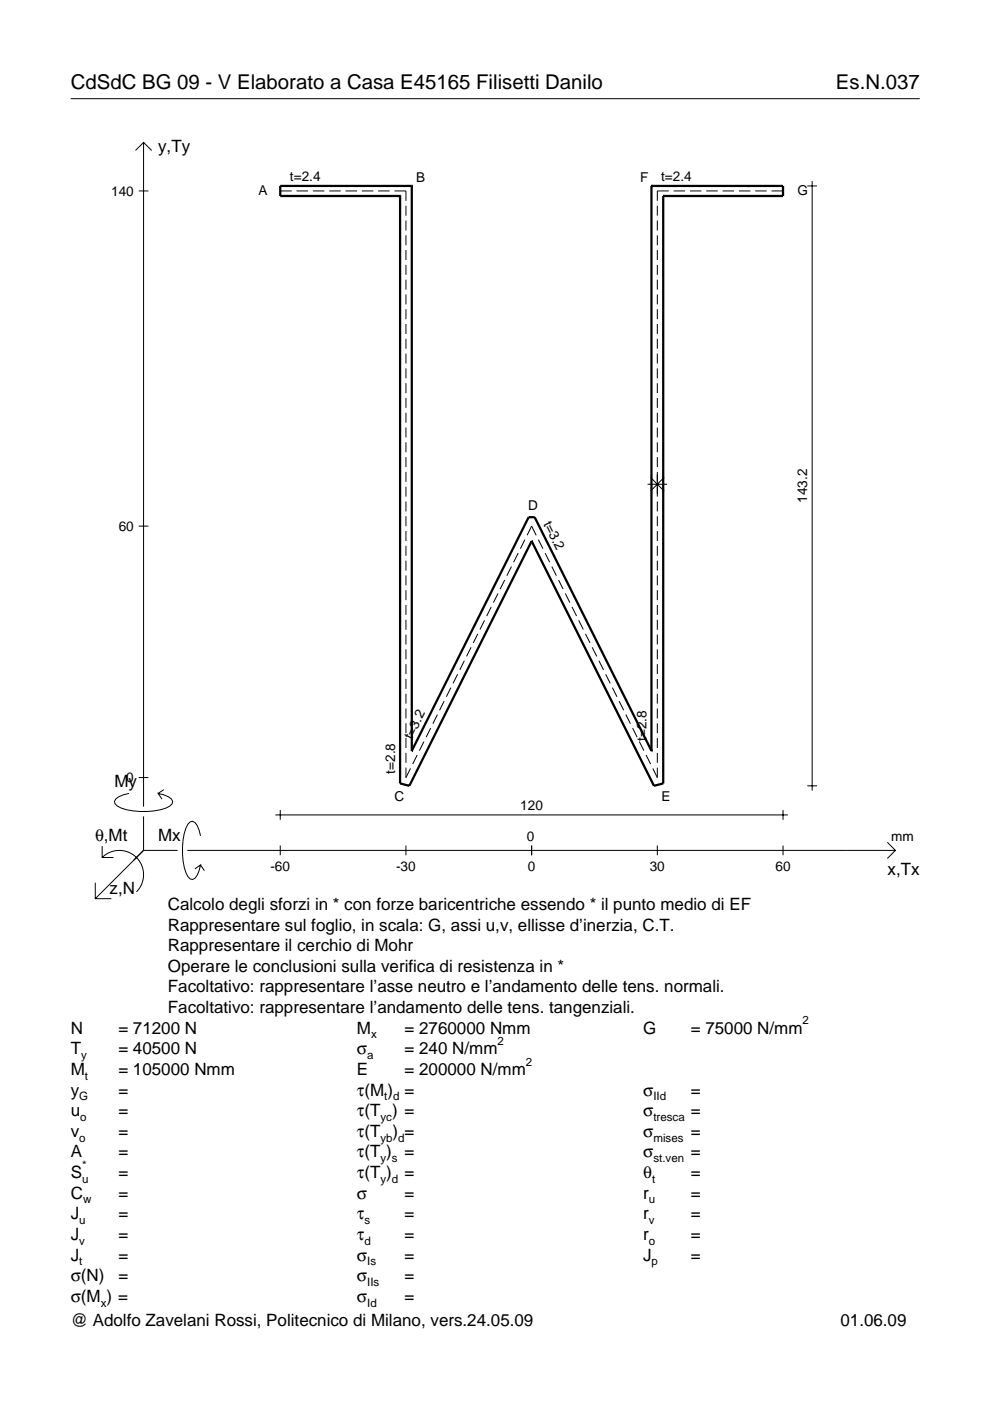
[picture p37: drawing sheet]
<svg xmlns="http://www.w3.org/2000/svg" width="210mm" height="297mm" viewBox="0 0 210 297" stroke-linecap="round" stroke-linejoin="round" font-family="sans-serif">
<defs><g id="words">
<g font-size="4.3">
<text x="15" y="18.9">CdSdC BG 09 - V Elaborato a Casa E45165 Filisetti Danilo</text>
<text x="177.2" y="18.9">Es.N.037</text>
</g>
<g font-size="3.6">
<text x="33.5" y="32.3">y,Ty</text>
<text x="24.3" y="166.9">My</text>
<text x="20.1" y="178.2">θ,Mt</text>
<text x="33.5" y="178.2">Mx</text>
<text x="188.2" y="185.5">x,Tx</text>
<text x="23.2" y="189.6">z,N</text>
<text x="35.6" y="192.9">Calcolo degli sforzi in * con forze baricentriche essendo * il punto medio di EF</text>
<text x="35.6" y="197.3">Rappresentare sul foglio, in scala: G, assi u,v, ellisse d’inerzia, C.T.</text>
<text x="35.6" y="201.7">Rappresentare il cerchio di Mohr</text>
<text x="35.6" y="206">Operare le conclusioni sulla verifica di resistenza in *</text>
<text x="35.6" y="210.4">Facoltativo: rappresentare l’asse neutro e l’andamento delle tens. normali.</text>
<text x="35.6" y="214.8">Facoltativo: rappresentare l’andamento delle tens. tangenziali.</text>
<text x="15" y="219.2">N</text>
<text x="25.1" y="219.2">= 71200 N</text>
<text x="75.7" y="219.2">M</text>
<text x="85.8" y="219.2">= 2760000 Nmm</text>
<text x="136.4" y="219.2">G</text>
<text x="146.5" y="219.2">= 75000 N/mm</text>
<text x="15" y="227.9">M</text>
<text x="15" y="223.5">T</text>
<text x="25.1" y="223.5">= 40500 N</text>
<text x="25.1" y="227.9">= 105000 Nmm</text>
<text x="75.7" y="223.5">σ</text>
<text x="75.7" y="227.9">E</text>
<text x="85.8" y="223.5">= 240 N/mm</text>
<text x="85.8" y="227.9">= 200000 N/mm</text>
<text x="15" y="232.3">y</text>
<text x="25.1" y="232.3">=</text>
<text x="75.7" y="232.3">τ(M ) =</text>
<text x="136.4" y="232.3">σ</text>
<text x="146.5" y="232.3">=</text>
<text x="15" y="236.7">u</text>
<text x="25.1" y="236.7">=</text>
<text x="75.7" y="236.7">τ(T ) =</text>
<text x="136.4" y="236.7">σ</text>
<text x="146.5" y="236.7">=</text>
<text x="15" y="245.4">A</text>
<text x="15" y="241">v</text>
<text x="25.1" y="241">=</text>
<text x="25.1" y="245.4">=</text>
<text x="75.7" y="245.4">τ(T )</text>
<text x="75.7" y="241">τ(T</text>
<text x="83.3" y="241">) =</text>
<text x="85.8" y="245.4">=</text>
<text x="136.4" y="241">σ</text>
<text x="136.4" y="245.4">σ</text>
<text x="146.5" y="241">=</text>
<text x="146.5" y="245.4">=</text>
<text x="15" y="249.8">S</text>
<text x="25.1" y="249.8">=</text>
<text x="75.7" y="249.8">τ(T )</text>
<text x="85.8" y="249.8">=</text>
<text x="136.4" y="249.8">θ</text>
<text x="146.5" y="249.8">=</text>
<text x="15" y="254.2">C</text>
<text x="25.1" y="254.2">=</text>
<text x="75.7" y="254.2">σ</text>
<text x="85.8" y="254.2">=</text>
<text x="136.4" y="254.2">r</text>
<text x="146.5" y="254.2">=</text>
<text x="15" y="258.5">J</text>
<text x="15" y="262.9">J</text>
<text x="25.1" y="258.5">=</text>
<text x="25.1" y="262.9">=</text>
<text x="75.7" y="258.5">τ</text>
<text x="75.7" y="262.9">τ</text>
<text x="85.8" y="258.5">=</text>
<text x="85.8" y="262.9">=</text>
<text x="136.4" y="258.5">r</text>
<text x="136.4" y="262.9">r</text>
<text x="146.5" y="258.5">=</text>
<text x="146.5" y="262.9">=</text>
<text x="15" y="267.3">J</text>
<text x="25.1" y="267.3">=</text>
<text x="75.7" y="267.3">σ</text>
<text x="85.8" y="267.3">=</text>
<text x="136.4" y="267.3">J</text>
<text x="146.5" y="267.3">=</text>
<text x="15" y="271.7">σ(N)</text>
<text x="25.1" y="271.7">=</text>
<text x="75.7" y="271.7">σ</text>
<text x="85.8" y="271.7">=</text>
<text x="15" y="276">σ(M ) =</text>
<text x="15" y="281.2">@ Adolfo Zavelani Rossi, Politecnico di Milano, vers.24.05.09</text>
<text x="75.7" y="276">σ</text>
<text x="85.8" y="276">=</text>
<text x="178.2" y="281.2">01.06.09</text>
</g>
<g font-size="2.9">
<text x="23.6" y="41.5">140</text>
<text x="54.8" y="41.4">A</text>
<text x="61.5" y="38.4">t=2.4</text>
<text x="88.2" y="38.5">B</text>
<text x="135.7" y="38.5">F</text>
<text x="140.2" y="38.4">t=2.4</text>
<text x="169.1" y="41.4">G</text>
<text x="171.2" y="106.6" transform="rotate(-90 171.2 106.6)">143.2</text>
<text x="25.2" y="112.6">60</text>
<text x="112" y="108.1">D</text>
<text x="115.2" y="111" transform="rotate(63 115.2 111)">t=3.2</text>
<text x="87.3" y="156.9" transform="rotate(-63 87.3 156.9)">t=3.2</text>
<text x="137.1" y="157.1" transform="rotate(-90 137.1 157.1)">t=2.8</text>
<text x="26.8" y="165.9">0</text>
<text x="83.8" y="164" transform="rotate(-90 83.8 164)">t=2.8</text>
<text x="83.7" y="169.8">C</text>
<text x="110.3" y="171.8">120</text>
<text x="140.3" y="169.8">E</text>
<text x="111.7" y="178.2">0</text>
<text x="189" y="178.2">mm</text>
<text x="57.3" y="184.7">-60</text>
<text x="84" y="184.7">-30</text>
<text x="111.9" y="184.7">0</text>
<text x="137.8" y="184.7">30</text>
<text x="164.4" y="184.7">60</text>
</g>
<g font-size="2.4">
<text x="78.7" y="220.2">x</text>
<text x="105.5" y="221.5">2</text>
<text x="170.2" y="217.2">2</text>
<text x="17.2" y="224.5">y</text>
<text x="77.9" y="224.5">a</text>
<text x="111.5" y="225.9">2</text>
<text x="16.8" y="233.3">G</text>
<text x="18" y="228.9">t</text>
<text x="81.5" y="233.3">t d</text>
<text x="138.5" y="233.3">IId</text>
<text x="17" y="237.7">o</text>
<text x="80.7" y="237.7">yc</text>
<text x="138.5" y="237.7">tresca</text>
<text x="16.8" y="242">o</text>
<text x="80.7" y="242">yb d</text>
<text x="138.5" y="242">mises</text>
<text x="17.4" y="250.8">u</text>
<text x="17.4" y="247.8">*</text>
<text x="80.7" y="246.4">y s</text>
<text x="80.7" y="250.8">y d</text>
<text x="138.2" y="250.8">t</text>
<text x="138.5" y="246.4">st.ven</text>
<text x="17.6" y="255.2">w</text>
<text x="137.6" y="255.2">u</text>
<text x="16.8" y="259.5">u</text>
<text x="16.8" y="263.9">v</text>
<text x="77.3" y="259.5">s</text>
<text x="77.3" y="263.9">d</text>
<text x="137.6" y="259.5">v</text>
<text x="137.6" y="263.9">o</text>
<text x="16.8" y="268.3">t</text>
<text x="77.9" y="268.3">Is</text>
<text x="138.2" y="268.3">p</text>
<text x="77.9" y="272.7">IIs</text>
<text x="21.4" y="277">x</text>
<text x="77.9" y="277">Id</text>
</g>
</g></defs>
<g fill="none" stroke="#000" stroke-width=".21">
<path d="M15 20.9h180M28.7 31.9l1.7-1.7 1.8 1.7M30.4 30.2v140.8M171.2 39.4h2M172.2 38.4v129.2M29.4 40.5h2.1M59.4 40.5h2.4M62.9 40.5h2.4M66.3 40.5h2.5M69.8 40.5h2.4M73.3 40.5h2.4M76.7 40.5h2.4"/>
<path d="M80.2 40.5h2.4M83.6 40.5h2.5v2.1M86.1 43.6v2.1M86.1 46.8v2.1M86.1 49.9v2.1M86.1 53v2.1M86.1 56.2v2.1M86.1 59.3v2.1M139.4 43.6v2.1M139.4 46.8v2.1M139.4 49.9v2.1M139.4 53v2.1"/>
<path d="M139.4 56.2v2.1M139.4 59.3v2.1M141.8 40.5h-2.4v2.1M142.8 40.5h2.5M146.3 40.5h2.4M149.7 40.5h2.5M153.2 40.5h2.4M156.7 40.5h2.4M160.1 40.5h2.5M163.6 40.5h2.4M86.1 62.4v2.1M86.1 65.6v2.1"/>
<path d="M86.1 68.7v2.1M86.1 71.8v2.1M86.1 75v2.1M86.1 78.1v2.1M139.4 62.4v2.1M139.4 65.6v2.1M139.4 68.7v2.1M139.4 71.8v2.1M139.4 75v2.1M139.4 78.1v2.1M86.1 81.2v2.2M86.1 84.4v2.1"/>
<path d="M86.1 87.5v2.1M86.1 90.6v2.2M86.1 93.8v2.1M86.1 96.9v2.1M139.4 81.2v2.2M139.4 84.4v2.1M139.4 87.5v2.1M139.4 90.6v2.2M139.4 93.8v2.1M139.4 96.9v2.1M29.4 111.6h2.1M86.1 100.1v2.1"/>
<path d="M86.1 103.2v2.1M86.1 106.3v2.1M86.1 109.5v2.1M86.1 112.6v2.1M86.1 115.7v2.1M86.1 118.9v2.1M109.9 117.3l-1 1.9M111.3 114.4l-1 1.9M111.8 113.5l.9-1.9 1 1.9M114.1 114.4l1 1.9M115.6 117.3l.9 1.9M137.3 102.7h4.1"/>
<path d="M137.9 101.2l2.9 2.9M139.4 100.1v5.2M139.4 106.3v2.1M139.4 109.5v2.1M139.4 112.6v2.1M139.4 115.7v2.1M139.4 118.9v2.1M140.8 101.2l-2.9 2.9M86.1 122v2.1M86.1 125.1v2.1M86.1 128.3v2.1M86.1 131.4v2.1"/>
<path d="M86.1 134.5v2.1M86.1 137.7v2.1M99.9 137.2l-1 2M101.3 134.4l-1 1.9M102.7 131.5l-.9 2M104.2 128.7l-1 1.9M105.6 125.8l-1 2M107 123l-1 1.9M108.4 120.1l-.9 2M117 120.1l1 2M118.4 123l1 1.9M119.9 125.8l.9 2"/>
<path d="M121.3 128.7l.9 1.9M122.7 131.5l1 2M124.1 134.4l1 1.9M125.6 137.2l.9 2M139.4 122v2.1M139.4 125.1v2.1M139.4 128.3v2.1M139.4 131.4v2.1M139.4 134.5v2.1M139.4 137.7v2.1M86.1 140.8v2.1M86.1 143.9v2.2"/>
<path d="M86.1 147.1v2.1M86.1 150.2v2.1M86.1 153.4v2.1M86.1 156.5v2.1M86.1 159.6v2.1M89.9 157.2l-1 2M91.3 154.4l-1 1.9M92.7 151.5l-.9 1.9M94.2 148.7l-1 1.9M95.6 145.8l-1 1.9M97 143l-.9 1.9M98.4 140.1l-.9 1.9"/>
<path d="M127 140.1l1 1.9M128.4 143l1 1.9M129.8 145.8l1 1.9M131.3 148.7l.9 1.9M132.7 151.5l1 1.9M134.1 154.4l1 1.9M135.5 157.2l1 2M139.4 140.8v2.1M139.4 143.9v2.2M139.4 147.1v2.1M139.4 150.2v2.1M139.4 153.4v2.1"/>
<path d="M139.4 156.5v2.1M139.4 159.6v2.1M21.7 179.4v2.4h2.4M27.3 168.2a3.6 3.6 0 0 0-3 1.7l.1 .5a5.6 5.6 0 0 0 3.8 1.5 13.4 13.4 0 0 0 7.8-1l.5-.5 .1-.5a3.6 3.6 0 0 0-3.1-1.7l.8 1.2M29.4 164.9h2.1M30.4 173.1v7.2M34.7 167.4l-1.2 .8M42.5 177.2a3.6 3.6 0 0 0-1.7-3.1l-.5 .2a5.7 5.7 0 0 0-1.5 3.7 13.3 13.3 0 0 0 1 7.9l.5 .5 .5 .1a3.6 3.6 0 0 0 1.7-3.1l-1.2 .8M58.4 172.8h108.6M59.4 171.8v2M59.4 179.3v2M86.1 162.8v2.1l.9-2"/>
<path d="M86.1 179.3v2M88.5 160.1l-1 1.9M112.7 179.3v2M137 160.1l.9 1.9M139.4 162.8v2.1l-1-2M139.4 179.3v2M166 171.8v2M166 179.3v2M171.2 166.6h2M188.1 178.6l1.7 1.7-1.7 1.7M20.2 187.2v3.3h3.4M21.7 181.8a5.1 5.1 0 0 1 7.2 0 5.1 5.1 0 0 1 0 7.3"/>
<path d="M30.4 180.3l-10.2 10.2M30.4 180.3h7.2M39.7 180.3h150.1M42.5 183.4l.8 1.2"/>
</g>
<g fill="none" stroke="#000" stroke-width=".48">
<path d="M87.3 39.4h.1M87.3 39.4h-27.9v2.2h25.4M87.3 39.4v119.8M138.1 39.4h.1M138.1 39.4h27.9v2.2h-25.4M138.1 39.4v119.8M84.8 41.6h.1M84.8 41.6v124.5l2 .5 25.9-51.9M140.6 41.6h.1M140.6 41.6v124.5l-1.9 .5-26-51.9M112.7 114.7h.1M87.3 159.2h.1"/>
<path d="M87.3 159.2l24.8-49.5h1.3l24.7 49.5M138.1 159.2h.1"/>
</g>
<use href="#words"/>
</svg>
